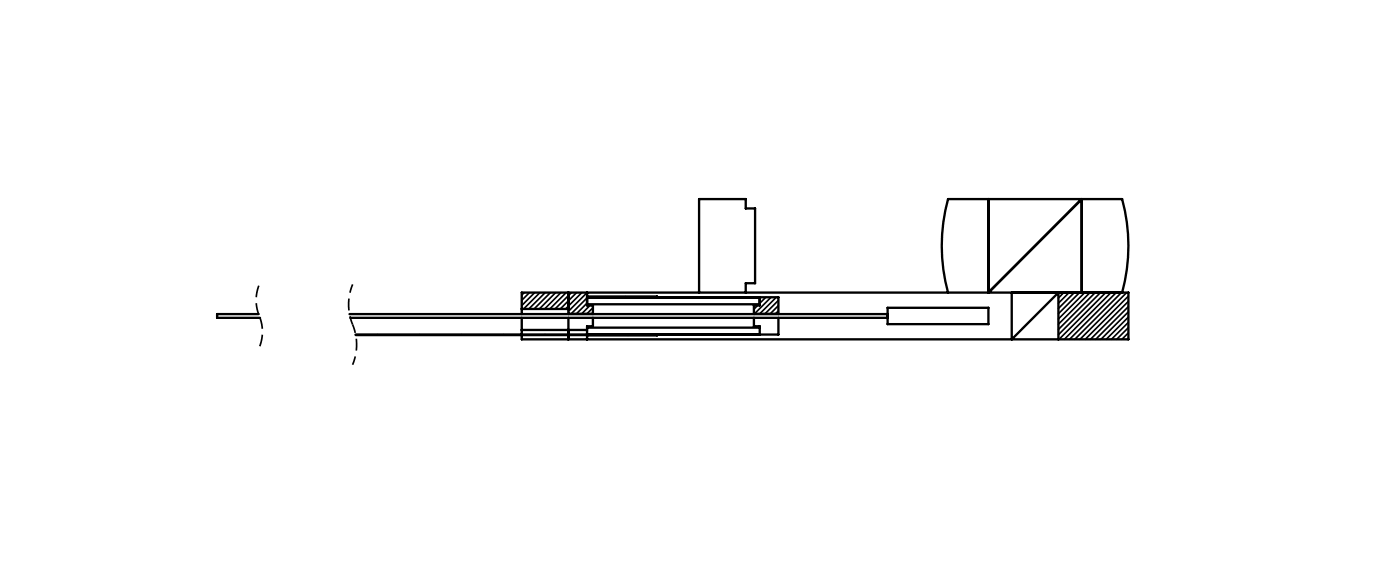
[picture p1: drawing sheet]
<svg xmlns="http://www.w3.org/2000/svg" width="150mm" height="60mm" viewBox="0 0 150 60" stroke-linecap="round" stroke-linejoin="round" font-family="sans-serif">
<path d="M27.8 30.4a4.4 4.4 0 0 0 0 3.4M27.8 33.8a4.4 4.4 0 0 1 0 3.4" fill="none" stroke="#000" stroke-width=".18" stroke-dasharray="1.3 .6" stroke-dashoffset="-.1" stroke-linecap="butt"/>
<path d="M37.8 30.4a5.6 5.6 0 0 0 0 4.3M37.8 34.7a5.6 5.6 0 0 1 0 4.3" fill="none" stroke="#000" stroke-width=".18" stroke-dasharray="1.3 .6" stroke-dashoffset=".3" stroke-linecap="butt"/>
<g fill="none" stroke="#000" stroke-width=".18">
<path d="M40.5 35.8h.1M44.9 35.8h.1M49.4 35.8h.1M53.9 35.8h.1M56.2 31.3l-.3 .3M56.7 31.3l-.8 .8M57.3 31.3l-1.4 1.4M57.9 31.3l-1.8 1.7M58.4 35.8h.1M58.4 31.3l-1.7 1.7M59 31.3l-1.8 1.7M59.5 31.3l-1.7 1.7"/>
<path d="M60.1 31.3l-1.8 1.7M60.7 31.3l-1.8 1.7M61.2 31.3l-1.7 1.7M61.8 31.3l-1.8 1.7M62.3 31.3l-1.7 1.7M62.9 31.3l-2 2M62.9 31.9l-1.7 1.7M62.9 32.4l-1.1 1.2M63.2 32.7l-.9 .9M63.5 32.9l-.6 .7M63.5 33.5l-.1 .1M67 31.7l-.1 .1"/>
<path d="M67.4 35.8l-.1 .1M81.2 32.7l-.4 .4M81.5 31.8l-.1 .1M82 31.8l-.6 .6M82.6 31.8l-1.8 1.8M83.2 31.8l-1.8 1.8M83.4 32.1l-1.4 1.5M83.4 32.7l-.9 .9M83.4 33.2l-.3 .4M113.4 31.3h.1M114 31.3l-.6 .6M114.5 31.3l-1.1 1.1"/>
<path d="M115.1 31.3l-1.7 1.7M115.7 31.3l-2.3 2.3M116.2 31.3l-2.8 2.8M116.8 31.3l-3.4 3.4M117.3 31.3l-3.9 3.9M117.9 31.3l-4.5 4.5M118.5 31.3l-5 5M119 31.3l-5 5M119.6 31.3l-5 5M120.2 31.3l-5 5M120.7 31.3l-5 5M120.9 31.7l-4.6 4.6"/>
<path d="M120.9 32.2l-4.1 4.1M120.9 32.8l-3.5 3.5M120.9 33.4l-2.9 2.9M120.9 33.9l-2.4 2.4M120.9 34.5l-1.8 1.8M120.9 35l-1.3 1.3M120.9 35.6l-.7 .7M120.9 36.2l-.1 .1"/>
</g>
<g fill="none" stroke="#000" stroke-width=".25">
<path d="M27.7 33.6h-4.4v.4h4.6M37.4 33.6h57.7M37.5 34h57.6M38.1 35.8h24.8M55.9 33v.6M55.9 33v-1.7h65v5h-65v-.5M55.9 33h5M55.9 34v1.8M55.9 35.3h7M60.9 33.6h.1M60.9 31.3v2.3M60.9 34v1.8"/>
<path d="M60.9 35.8v.5M60.9 33.6h2.6M62.9 31.3v1.4h.6v.9M62.9 31.7h7.5v.1M62.9 31.8h20.5v1.8M62.9 31.8h18.5M62.9 35.8h18.5M62.9 35h18.5M62.9 32.5h18.5M63.5 33.6h.1M63.5 34v.9h-.6v1.4M70.4 35.8v.1h-7.5"/>
<path d="M74.9 31.3v-10h5v1h1v8h-1v1M80.8 33.6h.1M80.8 33.6h2.6M80.8 34v.9h.6v.9M81.4 31.8v.9h-.6v.9M83.4 33.6h.1M83.4 34v1.8h-45.3M95.1 32.9h10.8v1.8h-10.8zM101.6 31.3a18.9 18.9 0 0 1 0-10h18.6a18.9 18.9 0 0 1 0 10M105.9 21.3v10l10-10v10M108.4 31.3v5l5-5v5"/>
</g>
</svg>
